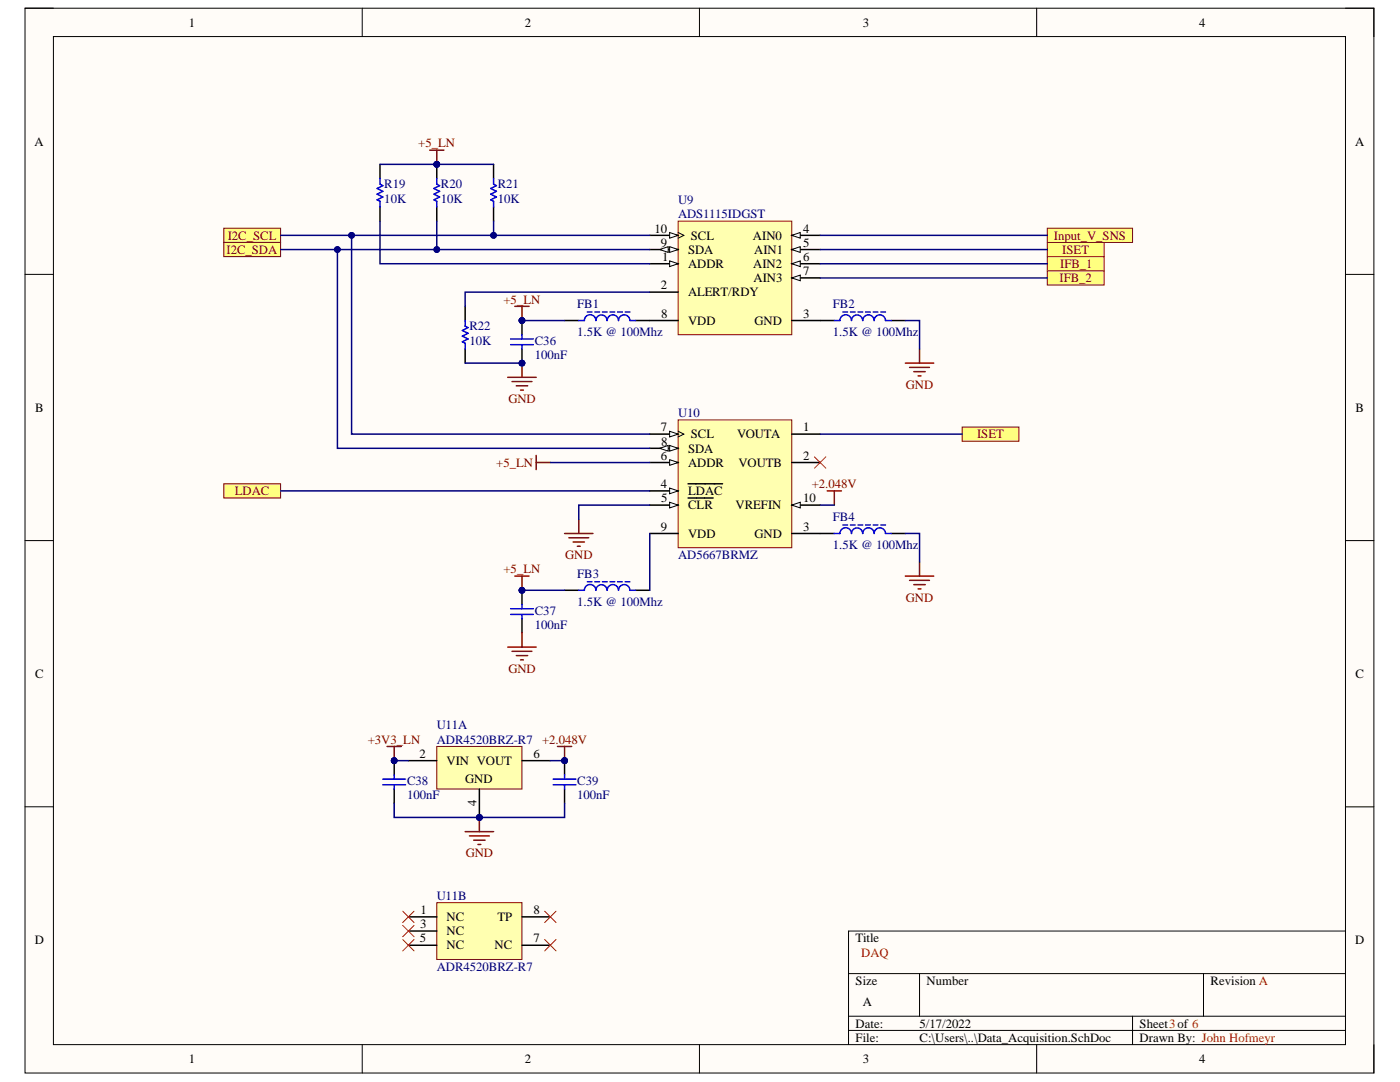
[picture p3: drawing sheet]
<svg xmlns="http://www.w3.org/2000/svg" width="279mm" height="216mm" viewBox="0 0 279 216" stroke-linecap="round" stroke-linejoin="round" font-family="sans-serif">
<defs><g id="words">
<g font-size="2.5">
<text x="37.7" y="5.3">1</text>
<text x="104.8" y="5.3">2</text>
<text x="172.2" y="5.3">3</text>
<text x="239.3" y="5.3">4</text>
<text x="6.9" y="29.1">A</text>
<text x="270.4" y="29.1">A</text>
<text x="130.6" y="46.4">10</text>
<text x="137.9" y="47.8">SCL</text>
<text x="150.3" y="47.8">AIN0</text>
<text x="160.3" y="46.4">4</text>
<text x="131.9" y="49.2">9</text>
<text x="132.1" y="52.1">1</text>
<text x="137.3" y="53.5">ADDR</text>
<text x="137.3" y="50.6">SDA</text>
<text x="150.3" y="53.5">AIN2</text>
<text x="150.5" y="50.6">AIN1</text>
<text x="160.3" y="49.2">5</text>
<text x="160.3" y="52.1">6</text>
<text x="131.9" y="57.7">2</text>
<text x="137.3" y="59.1">ALERT/RDY</text>
<text x="150.4" y="56.3">AIN3</text>
<text x="160.3" y="54.9">7</text>
<text x="132" y="63.4">8</text>
<text x="137.3" y="64.8">VDD</text>
<text x="150.6" y="64.8">GND</text>
<text x="160.3" y="63.4">3</text>
<text x="7" y="82.2">B</text>
<text x="270.6" y="82.2">B</text>
<text x="131.9" y="86.1">7</text>
<text x="132" y="88.9">8</text>
<text x="137.9" y="87.5">SCL</text>
<text x="147.1" y="87.5">VOUTA</text>
<text x="160.3" y="86.1">1</text>
<text x="131.9" y="91.7">6</text>
<text x="137.3" y="93.1">ADDR</text>
<text x="137.3" y="90.3">SDA</text>
<text x="147.4" y="93.1">VOUTB</text>
<text x="160.3" y="91.7">2</text>
<text x="131.9" y="97.4">4</text>
<text x="132" y="100.2">5</text>
<text x="137.3" y="98.8">LDAC</text>
<text x="137.3" y="101.6">CLR</text>
<text x="146.8" y="101.6">VREFIN</text>
<text x="160.3" y="100.2">10</text>
<text x="131.9" y="105.9">9</text>
<text x="137.3" y="107.3">VDD</text>
<text x="150.6" y="107.3">GND</text>
<text x="160.3" y="105.9">3</text>
<text x="7" y="135.3">C</text>
<text x="270.6" y="135.3">C</text>
<text x="83.7" y="151.2">2</text>
<text x="89.1" y="152.7">VIN VOUT</text>
<text x="106.4" y="151.2">6</text>
<text x="92.8" y="156.3">GND</text>
<text x="95.1" y="160.9" transform="rotate(-90 95.1 160.9)">4</text>
<text x="83.9" y="185.2">3</text>
<text x="83.9" y="182.4">1</text>
<text x="89.1" y="183.8">NC</text>
<text x="99.3" y="183.8">TP</text>
<text x="106.4" y="182.4">8</text>
<text x="6.9" y="188.4">D</text>
<text x="83.8" y="188.1">5</text>
<text x="89.1" y="186.6">NC</text>
<text x="89.1" y="189.5">NC</text>
<text x="98.7" y="189.5">NC</text>
<text x="106.4" y="188.1">7</text>
<text x="170.7" y="188.1">Title</text>
<text x="270.5" y="188.4">D</text>
<text x="170.7" y="196.6">Size</text>
<text x="184.9" y="196.6">Number</text>
<text x="241.6" y="196.6">Revision A</text>
<text x="172.2" y="200.8">A</text>
<text x="170.7" y="205.1">Date:</text>
<text x="170.7" y="207.9">File:</text>
<text x="183.5" y="205.1">5/17/2022</text>
<text x="183.5" y="207.9">C:\Users\..\Data_Acquisition.SchDoc</text>
<text x="227.4" y="205.1">Sheet3of 6</text>
<text x="227.4" y="207.9">Drawn By: John Hofmeyr</text>
<text x="37.7" y="212.1">1</text>
<text x="104.8" y="212.1">2</text>
<text x="172.2" y="212.1">3</text>
<text x="239.3" y="212.1">4</text>
</g>
<g font-size="2.5" fill="#800000">
<text x="83.5" y="29.4">+5_LN</text>
<text x="45.4" y="47.8">I2C_SCL</text>
<text x="210.3" y="47.8">Input_V_SNS</text>
<text x="45.2" y="50.6">I2C_SDA</text>
<text x="211.6" y="53.5">IFB_1</text>
<text x="212" y="50.6">ISET</text>
<text x="211.4" y="56.3">IFB_2</text>
<text x="100.5" y="60.6">+5_LN</text>
<text x="180.8" y="77.6">GND</text>
<text x="101.5" y="80.4">GND</text>
<text x="195" y="87.5">ISET</text>
<text x="99" y="93.1">+5_LN</text>
<text x="46.9" y="98.8">LDAC</text>
<text x="162" y="97.4">+2.048V</text>
<text x="112.8" y="111.6">GND</text>
<text x="100.5" y="114.4">+5_LN</text>
<text x="180.8" y="120">GND</text>
<text x="101.5" y="134.2">GND</text>
<text x="73.4" y="148.4">+3V3_LN</text>
<text x="108.2" y="148.4">+2.048V</text>
<text x="92.9" y="171.1">GND</text>
</g>
<g font-size="2.5" fill="#000080">
<text x="76.7" y="37.6">R19</text>
<text x="76.7" y="40.4">10K</text>
<text x="88" y="37.6">R20</text>
<text x="88" y="40.4">10K</text>
<text x="99.3" y="37.6">R21</text>
<text x="99.3" y="40.4">10K</text>
<text x="135.3" y="40.7">U9</text>
<text x="135.3" y="43.6">ADS1115IDGST</text>
<text x="93.7" y="65.9">R22</text>
<text x="115.2" y="61.4">FB1</text>
<text x="166.2" y="61.4">FB2</text>
<text x="93.7" y="68.8">10K</text>
<text x="106.7" y="68.8">C36</text>
<text x="106.7" y="71.6">100nF</text>
<text x="115.2" y="67.1">1.5K @ 100Mhz</text>
<text x="166.2" y="67.1">1.5K @ 100Mhz</text>
<text x="135.3" y="83.2">U10</text>
<text x="166.2" y="103.9">FB4</text>
<text x="135.3" y="111.6">AD5667BRMZ</text>
<text x="166.2" y="109.6">1.5K @ 100Mhz</text>
<text x="115.2" y="115.3">FB3</text>
<text x="106.7" y="122.6">C37</text>
<text x="106.7" y="125.5">100nF</text>
<text x="115.2" y="120.9">1.5K @ 100Mhz</text>
<text x="87.2" y="145.5">U11A</text>
<text x="87.2" y="148.4">ADR4520BRZ-R7</text>
<text x="81.2" y="156.6">C38</text>
<text x="81.2" y="159.4">100nF</text>
<text x="115.2" y="156.6">C39</text>
<text x="115.2" y="159.4">100nF</text>
<text x="87.2" y="179.6">U11B</text>
<text x="87.2" y="193.7">ADR4520BRZ-R7</text>
</g>
<text font-size="2.5" fill="#f00" x="171.9" y="190.9">DAQ</text>
</g></defs>
<path d="M5 1.6h269.2v212.5h-269.2z" fill-rule="evenodd" fill="#fffcf8"/>
<path d="M5 1.6h269.2v212.5h-269.2z" fill="none" stroke="#000" stroke-width=".2"/>
<path d="M10.7 7.3h257.8v201.1h-257.8z" fill-rule="evenodd" fill="#fffcf8"/>
<g fill="none" stroke="#000" stroke-width=".2">
<path d="M5 1.6h5.7M10.7 7.3h257.8v201.1h-257.8zM72.3 1.6v5.7M139.6 1.6v5.7M206.9 1.6v5.7M268.5 1.6h5.7v5.7M5 54.7h5.7M268.5 54.8h5.7M5 107.9h5.7M268.5 107.9h5.7M5 161h5.7M268.5 161h5.7"/>
<path d="M169.3 194.3h99.2M183.5 194.3v8.5M240.2 194.3v8.5M268.5 185.8h-99.2v22.6M72.3 208.4v5.7M139.6 208.4v5.7M169.3 202.8h99.2M169.3 205.6h99.2M206.9 208.4v5.7M226 202.8v5.6M274.2 208.4v5.7"/>
</g>
<path d="M135.3 44.1h22.7v22.7h-22.7z" fill-rule="evenodd" fill="#ffffb0"/>
<path d="M135.3 44.1h22.7v22.7h-22.7z" fill="none" stroke="#800000" stroke-width=".2"/>
<path d="M129.7 52.6h5.6" fill="none" stroke="#000" stroke-width=".3"/>
<path d="M133.6 52.1l1.7 .5-1.7 .6z" fill="#f8fcff"/>
<path d="M133.6 52.1l1.7 .5-1.7 .6z" fill="none" stroke="#000" stroke-width=".2"/>
<path d="M129.7 58.3h5.6M158 47h5.7M158 64h5.7" fill="none" stroke="#000" stroke-width=".3"/>
<path d="M158 47l1.7-.6v1.1z" fill="#f8fcff"/>
<path d="M158 47l1.7-.6v1.1z" fill="none" stroke="#000" stroke-width=".2"/>
<path d="M158 49.8h5.7" fill="none" stroke="#000" stroke-width=".3"/>
<path d="M158 49.8l1.7-.6v1.2z" fill="#f8fcff"/>
<path d="M158 49.8l1.7-.6v1.2z" fill="none" stroke="#000" stroke-width=".2"/>
<path d="M158 52.6h5.7" fill="none" stroke="#000" stroke-width=".3"/>
<path d="M158 52.6l1.7-.5v1.1z" fill="#f8fcff"/>
<path d="M158 52.6l1.7-.5v1.1z" fill="none" stroke="#000" stroke-width=".2"/>
<path d="M158 55.5h5.7" fill="none" stroke="#000" stroke-width=".3"/>
<path d="M158 55.5l1.7-.6v1.1z" fill="#f8fcff"/>
<path d="M158 55.5l1.7-.6v1.1z" fill="none" stroke="#000" stroke-width=".2"/>
<path d="M129.7 49.8h5.6M129.7 64h5.6" fill="none" stroke="#000" stroke-width=".3"/>
<path d="M133.6 49.2l1.7 .6-1.7 .6z" fill="#f8fcff"/>
<path d="M133.6 49.2l1.7 .6-1.7 .6z" fill="none" stroke="#000" stroke-width=".2"/>
<path d="M131.7 49.8l1.7-.6v1.2z" fill="#f8fcff"/>
<path d="M131.7 49.8l1.7-.6v1.2z" fill="none" stroke="#000" stroke-width=".2"/>
<path d="M129.7 47h5.6" fill="none" stroke="#000" stroke-width=".3"/>
<path d="M133.6 46.4l1.7 .6-1.7 .5z" fill="#f8fcff"/>
<path d="M133.6 46.4l1.7 .6-1.7 .5zM135.3 46.4l1.2 .6-1.2 .5" fill="none" stroke="#000" stroke-width=".2"/>
<path d="M135.3 83.8h22.7v25.5h-22.7z" fill-rule="evenodd" fill="#ffffb0"/>
<path d="M135.3 83.8h22.7v25.5h-22.7z" fill="none" stroke="#800000" stroke-width=".2"/>
<path d="M129.7 98h5.6M158 86.6h5.7M158 92.3h5.7M158 106.5h5.7" fill="none" stroke="#000" stroke-width=".3"/>
<path d="M133.6 97.4l1.7 .6-1.7 .5z" fill="#f8fcff"/>
<path d="M133.6 97.4l1.7 .6-1.7 .5z" fill="none" stroke="#000" stroke-width=".2"/>
<path d="M137.3 96.5h6.9M129.7 100.8h5.6" fill="none" stroke="#000" stroke-width=".3"/>
<path d="M133.6 100.2l1.7 .6-1.7 .6z" fill="#f8fcff"/>
<path d="M133.6 100.2l1.7 .6-1.7 .6z" fill="none" stroke="#000" stroke-width=".2"/>
<path d="M129.7 92.3h5.6M137.3 99.4h5" fill="none" stroke="#000" stroke-width=".3"/>
<path d="M133.6 91.7l1.7 .6-1.7 .6z" fill="#f8fcff"/>
<path d="M133.6 91.7l1.7 .6-1.7 .6z" fill="none" stroke="#000" stroke-width=".2"/>
<path d="M129.7 86.6h5.6" fill="none" stroke="#000" stroke-width=".3"/>
<path d="M133.6 86.1l1.7 .5-1.7 .6z" fill="#f8fcff"/>
<path d="M133.6 86.1l1.7 .5-1.7 .6zM135.3 86.1l1.2 .5-1.2 .6" fill="none" stroke="#000" stroke-width=".2"/>
<path d="M129.7 89.5h5.6" fill="none" stroke="#000" stroke-width=".3"/>
<path d="M133.6 88.9l1.7 .6-1.7 .5z" fill="#f8fcff"/>
<path d="M133.6 88.9l1.7 .6-1.7 .5z" fill="none" stroke="#000" stroke-width=".2"/>
<path d="M131.7 89.5l1.7-.6v1.1z" fill="#f8fcff"/>
<path d="M131.7 89.5l1.7-.6v1.1z" fill="none" stroke="#000" stroke-width=".2"/>
<path d="M129.7 106.5h5.6M158 100.8h5.7" fill="none" stroke="#000" stroke-width=".3"/>
<path d="M158 100.8l1.7-.6v1.2z" fill="#f8fcff"/>
<path d="M158 100.8l1.7-.6v1.2z" fill="none" stroke="#000" stroke-width=".2"/>
<circle cx="95.7" cy="163.1" r=".57" fill="#000080"/>
<circle cx="95.7" cy="163.1" r=".57" fill="none" stroke="#000080" stroke-width=".2"/>
<path d="M87.2 148.9h17v8.5h-17z" fill-rule="evenodd" fill="#ffffb0"/>
<path d="M87.2 148.9h17v8.5h-17z" fill="none" stroke="#800000" stroke-width=".2"/>
<path d="M81.5 151.8h5.7M95.7 157.4v5.7" fill="none" stroke="#000" stroke-width=".3"/>
<circle cx="95.7" cy="163.1" r=".57" fill="#000080"/>
<circle cx="95.7" cy="163.1" r=".57" fill="none" stroke="#000080" stroke-width=".2"/>
<path d="M104.2 151.8h5.6" fill="none" stroke="#000" stroke-width=".3"/>
<path d="M87.2 180.1h17v11.3h-17z" fill-rule="evenodd" fill="#ffffb0"/>
<path d="M87.2 180.1h17v11.3h-17z" fill="none" stroke="#800000" stroke-width=".2"/>
<path d="M81.5 182.9h5.7M81.5 185.8h5.7M81.5 188.6h5.7M104.2 182.9h5.6M104.2 188.6h5.6" fill="none" stroke="#000" stroke-width=".3"/>
<path d="M80.4 181.8l2.2 2.3M80.4 184.6l2.2 2.3M80.4 187.5l2.2 2.2M82.6 181.8l-2.2 2.3M82.6 184.6l-2.2 2.3M82.6 187.5l-2.2 2.2M108.7 187.5l2.3 2.2M108.7 181.8l2.3 2.3M111 187.5l-2.3 2.2M111 181.8l-2.3 2.3" fill="none" stroke="#f00" stroke-width=".2"/>
<path d="M77.3 148.9h2.8M78.7 148.9v2.9" fill="none" stroke="#800000" stroke-width=".3"/>
<circle cx="78.7" cy="151.8" r=".57" fill="#000080"/>
<circle cx="78.7" cy="151.8" r=".57" fill="none" stroke="#000080" stroke-width=".2"/>
<path d="M102.8 61.1h2.8M104.2 61.1v2.9" fill="none" stroke="#800000" stroke-width=".3"/>
<circle cx="104.2" cy="64" r=".57" fill="#000080"/>
<circle cx="104.2" cy="64" r=".57" fill="none" stroke="#000080" stroke-width=".2"/>
<circle cx="104.2" cy="72.5" r=".57" fill="#000080"/>
<circle cx="104.2" cy="72.5" r=".57" fill="none" stroke="#000080" stroke-width=".2"/>
<circle cx="104.2" cy="64" r=".57" fill="#000080"/>
<circle cx="104.2" cy="64" r=".57" fill="none" stroke="#000080" stroke-width=".2"/>
<path d="M104.2 69.6v2.9" fill="none" stroke="#000" stroke-width=".3"/>
<circle cx="104.2" cy="72.5" r=".57" fill="#000080"/>
<circle cx="104.2" cy="72.5" r=".57" fill="none" stroke="#000080" stroke-width=".2"/>
<path d="M104.2 64v2.8" fill="none" stroke="#000" stroke-width=".3"/>
<circle cx="104.2" cy="64" r=".57" fill="#000080"/>
<circle cx="104.2" cy="64" r=".57" fill="none" stroke="#000080" stroke-width=".2"/>
<g fill="none" stroke="#00f" stroke-width=".3">
<path d="M101.9 67.6h4.5M101.9 68.8h4.5M104.2 66.8v.8M104.2 68.8v.8M115.5 64h1.1M116.6 64a1.15 1.15 0 0 1 1.2-1.2 1.15 1.15 0 0 1 1.1 1.2 1.11 1.11 0 0 1 1.1-1.2 1.11 1.11 0 0 1 1.1 1.2M117.2 62.3h1M118.7 62.3h1M120.2 62.3h1M121.2 64a1.13 1.13 0 0 1 1.1-1.2 1.13 1.13 0 0 1 1.1 1.2 1.13 1.13 0 0 1 1.2-1.2 1.13 1.13 0 0 1 1.1 1.2h1.1M121.7 62.3h1M123.2 62.3h1"/>
<path d="M124.8 62.3h.9M166.5 64h1.1a1.16 1.16 0 0 1 1.2-1.2 1.16 1.16 0 0 1 1.1 1.2 1.12 1.12 0 0 1 1.2-1.2 1.12 1.12 0 0 1 1.1 1.2 1.14 1.14 0 0 1 1.1-1.2 1.14 1.14 0 0 1 1.2 1.2 1.13 1.13 0 0 1 1.1-1.2 1.13 1.13 0 0 1 1.1 1.2h1.1M168.2 62.3h1M169.7 62.3h1M171.2 62.3h1M172.7 62.3h1M174.3 62.3h.9M175.8 62.3h.9"/>
</g>
<path d="M112.7 64h2.8M126.8 64h2.9M163.7 64h2.8M177.8 64h2.9" fill="none" stroke="#000" stroke-width=".3"/>
<path d="M101.3 75.3h5.7M102.2 76.1h4M103 77h2.3M103.9 77.8h.6M104.2 72.5v2.8M180.7 72.5h5.6M181.5 73.3h4M182.4 74.2h2.2M183.2 75h.6M183.5 69.6v2.9" fill="none" stroke="#800000" stroke-width=".3"/>
<circle cx="104.2" cy="72.5" r=".57" fill="#000080"/>
<circle cx="104.2" cy="72.5" r=".57" fill="none" stroke="#000080" stroke-width=".2"/>
<path d="M102.8 114.9h2.8M104.2 114.9v2.9" fill="none" stroke="#800000" stroke-width=".3"/>
<circle cx="104.2" cy="117.8" r=".57" fill="#000080"/>
<circle cx="104.2" cy="117.8" r=".57" fill="none" stroke="#000080" stroke-width=".2"/>
<path d="M112.7 117.8h2.8M126.8 117.8h2.9" fill="none" stroke="#000" stroke-width=".3"/>
<path d="M115.5 117.8h1.1M116.6 117.8a1.16 1.16 0 0 1 1.2-1.2 1.16 1.16 0 0 1 1.1 1.2 1.11 1.11 0 0 1 1.1-1.1 1.11 1.11 0 0 1 1.1 1.1M117.2 116.1h1M118.7 116.1h1M120.2 116.1h1M121.2 117.8a1.13 1.13 0 0 1 1.1-1.1 1.13 1.13 0 0 1 1.1 1.1 1.13 1.13 0 0 1 1.2-1.1 1.13 1.13 0 0 1 1.1 1.1h1.1M121.7 116.1h1M123.2 116.1h1M124.8 116.1h.9" fill="none" stroke="#00f" stroke-width=".3"/>
<circle cx="104.2" cy="117.8" r=".57" fill="#000080"/>
<circle cx="104.2" cy="117.8" r=".57" fill="none" stroke="#000080" stroke-width=".2"/>
<path d="M104.2 117.8v2.8M104.2 123.5v2.8" fill="none" stroke="#000" stroke-width=".3"/>
<circle cx="104.2" cy="117.8" r=".57" fill="#000080"/>
<circle cx="104.2" cy="117.8" r=".57" fill="none" stroke="#000080" stroke-width=".2"/>
<path d="M166.5 106.5h1.1a1.16 1.16 0 0 1 1.2-1.2 1.16 1.16 0 0 1 1.1 1.2 1.12 1.12 0 0 1 1.2-1.2 1.12 1.12 0 0 1 1.1 1.2 1.14 1.14 0 0 1 1.1-1.2 1.14 1.14 0 0 1 1.2 1.2 1.13 1.13 0 0 1 1.1-1.2 1.13 1.13 0 0 1 1.1 1.2h1.1M168.2 104.7h1M169.7 104.7h1M171.2 104.7h1M172.7 104.7h1M174.3 104.7h.9M175.8 104.7h.9M101.9 121.5h4.5M101.9 122.6h4.5M104.2 120.6v.9M104.2 122.6v.9" fill="none" stroke="#00f" stroke-width=".3"/>
<path d="M180.7 115h5.6M181.5 115.8h4M182.4 116.7h2.2M183.2 117.5h.6M183.5 112.1v2.9M101.3 129.1h5.7M102.2 130h4M103 130.8h2.3M103.9 131.7h.6M104.2 126.3v2.8" fill="none" stroke="#800000" stroke-width=".3"/>
<path d="M163.7 106.5h2.8M177.8 106.5h2.9" fill="none" stroke="#000" stroke-width=".3"/>
<circle cx="78.7" cy="151.8" r=".57" fill="#000080"/>
<circle cx="78.7" cy="151.8" r=".57" fill="none" stroke="#000080" stroke-width=".2"/>
<path d="M78.7 151.8v2.8M78.7 157.4v2.9" fill="none" stroke="#000" stroke-width=".3"/>
<circle cx="78.7" cy="151.8" r=".57" fill="#000080"/>
<circle cx="78.7" cy="151.8" r=".57" fill="none" stroke="#000080" stroke-width=".2"/>
<path d="M76.4 155.5h4.5M76.4 156.6h4.5M78.7 154.6v.9M78.7 156.6v.8" fill="none" stroke="#00f" stroke-width=".3"/>
<circle cx="112.7" cy="151.8" r=".57" fill="#000080"/>
<circle cx="112.7" cy="151.8" r=".57" fill="none" stroke="#000080" stroke-width=".2"/>
<path d="M112.7 151.8v2.8M112.7 157.4v2.9" fill="none" stroke="#000" stroke-width=".3"/>
<circle cx="112.7" cy="151.8" r=".57" fill="#000080"/>
<circle cx="112.7" cy="151.8" r=".57" fill="none" stroke="#000080" stroke-width=".2"/>
<path d="M110.4 155.5h4.5M110.4 156.6h4.5M112.7 154.6v.9M112.7 156.6v.8" fill="none" stroke="#00f" stroke-width=".3"/>
<path d="M111.3 148.9h2.8M112.7 148.9v2.9" fill="none" stroke="#800000" stroke-width=".3"/>
<circle cx="112.7" cy="151.8" r=".57" fill="#000080"/>
<circle cx="112.7" cy="151.8" r=".57" fill="none" stroke="#000080" stroke-width=".2"/>
<path d="M165.1 98h2.8M166.5 98v2.8" fill="none" stroke="#800000" stroke-width=".3"/>
<path d="M75.8 32.8v2.8M75.8 41.3v2.8" fill="none" stroke="#000" stroke-width=".3"/>
<path d="M75.8 35.6v1.2l.6 .2-1.1 .6 1.1 .6-1.1 .5 1.1 .6-1.1 .6 .5 .3v1.1" fill="none" stroke="#00f" stroke-width=".3"/>
<circle cx="87.2" cy="32.8" r=".57" fill="#000080"/>
<circle cx="87.2" cy="32.8" r=".57" fill="none" stroke="#000080" stroke-width=".2"/>
<path d="M87.2 32.8v2.8" fill="none" stroke="#000" stroke-width=".3"/>
<circle cx="87.2" cy="32.8" r=".57" fill="#000080"/>
<circle cx="87.2" cy="32.8" r=".57" fill="none" stroke="#000080" stroke-width=".2"/>
<path d="M98.5 32.8v2.8M87.2 41.3v2.8M98.5 41.3v2.8M92.8 61.1v2.9M92.8 69.6v2.9" fill="none" stroke="#000" stroke-width=".3"/>
<path d="M87.2 35.6v1.2l.5 .2-1.1 .6 1.1 .6-1.1 .5 1.1 .6-1.1 .6 .6 .3v1.1M98.5 35.6v1.2l.6 .2-1.2 .6 1.2 .6-1.2 .5 1.2 .6-1.2 .6 .6 .3v1.1M92.8 64v1.1l.6 .3-1.1 .5 1.1 .6-1.1 .6 1.1 .5-1.1 .6 .5 .3v1.1" fill="none" stroke="#00f" stroke-width=".3"/>
<path d="M192 85.2h11.3v2.8h-11.3z" fill-rule="evenodd" fill="#ffff80"/>
<path d="M192 85.2h11.3v2.8h-11.3z" fill="none" stroke="#800000" stroke-width=".2"/>
<path d="M44.7 45.5h11.3v2.9h-11.3z" fill-rule="evenodd" fill="#ffff80"/>
<path d="M44.7 45.5h11.3v2.9h-11.3z" fill="none" stroke="#800000" stroke-width=".2"/>
<path d="M44.7 48.4h11.3v2.8h-11.3z" fill-rule="evenodd" fill="#ffff80"/>
<path d="M44.7 48.4h11.3v2.8h-11.3z" fill="none" stroke="#800000" stroke-width=".2"/>
<path d="M44.7 96.5h11.3v2.9h-11.3z" fill-rule="evenodd" fill="#ffff80"/>
<path d="M44.7 96.5h11.3v2.9h-11.3z" fill="none" stroke="#800000" stroke-width=".2"/>
<path d="M209 48.4h11.4v2.8h-11.4z" fill-rule="evenodd" fill="#ffff80"/>
<path d="M209 48.4h11.4v2.8h-11.4z" fill="none" stroke="#800000" stroke-width=".2"/>
<path d="M209 45.5h17v2.9h-17z" fill-rule="evenodd" fill="#ffff80"/>
<path d="M209 45.5h17v2.9h-17z" fill="none" stroke="#800000" stroke-width=".2"/>
<path d="M162.5 91.2l2.3 2.2M164.8 91.2l-2.3 2.2" fill="none" stroke="#f00" stroke-width=".2"/>
<path d="M92.8 165.9h5.7M93.7 166.8h4M94.5 167.6h2.3M95.4 168.5h.6M95.7 163.1v2.8" fill="none" stroke="#800000" stroke-width=".3"/>
<circle cx="95.7" cy="163.1" r=".57" fill="#000080"/>
<circle cx="95.7" cy="163.1" r=".57" fill="none" stroke="#000080" stroke-width=".2"/>
<path d="M85.7 30h2.9M87.2 30v2.8" fill="none" stroke="#800000" stroke-width=".3"/>
<circle cx="87.2" cy="32.8" r=".57" fill="#000080"/>
<circle cx="87.2" cy="32.8" r=".57" fill="none" stroke="#000080" stroke-width=".2"/>
<path d="M107 90.9v2.8M107 92.3h2.8M112.7 106.5h5.6M113.5 107.3h4M114.4 108.1h2.2M115.2 109h.6M115.5 103.6v2.9" fill="none" stroke="#800000" stroke-width=".3"/>
<path d="M209 51.2h11.4v2.8h-11.4z" fill-rule="evenodd" fill="#ffff80"/>
<path d="M209 51.2h11.4v2.8h-11.4z" fill="none" stroke="#800000" stroke-width=".2"/>
<path d="M209 54h11.4v2.9h-11.4z" fill-rule="evenodd" fill="#ffff80"/>
<path d="M209 54h11.4v2.9h-11.4z" fill="none" stroke="#800000" stroke-width=".2"/>
<path d="M56 49.8h31.2M56 98h73.7M129.7 106.5v11.3" fill="none" stroke="#000080" stroke-width=".3"/>
<circle cx="87.2" cy="49.8" r=".57" fill="#000080"/>
<circle cx="87.2" cy="49.8" r=".57" fill="none" stroke="#000080" stroke-width=".2"/>
<circle cx="67.3" cy="49.8" r=".57" fill="#000080"/>
<circle cx="67.3" cy="49.8" r=".57" fill="none" stroke="#000080" stroke-width=".2"/>
<path d="M56 47h42.5" fill="none" stroke="#000080" stroke-width=".3"/>
<circle cx="98.5" cy="47" r=".57" fill="#000080"/>
<circle cx="98.5" cy="47" r=".57" fill="none" stroke="#000080" stroke-width=".2"/>
<circle cx="70.2" cy="47" r=".57" fill="#000080"/>
<circle cx="70.2" cy="47" r=".57" fill="none" stroke="#000080" stroke-width=".2"/>
<path d="M67.3 49.8v39.7h62.4" fill="none" stroke="#000080" stroke-width=".3"/>
<circle cx="67.3" cy="49.8" r=".57" fill="#000080"/>
<circle cx="67.3" cy="49.8" r=".57" fill="none" stroke="#000080" stroke-width=".2"/>
<path d="M70.2 47v39.6h59.5" fill="none" stroke="#000080" stroke-width=".3"/>
<circle cx="70.2" cy="47" r=".57" fill="#000080"/>
<circle cx="70.2" cy="47" r=".57" fill="none" stroke="#000080" stroke-width=".2"/>
<path d="M75.8 32.8h22.7M75.8 44.1v8.5h53.9" fill="none" stroke="#000080" stroke-width=".3"/>
<circle cx="87.2" cy="32.8" r=".57" fill="#000080"/>
<circle cx="87.2" cy="32.8" r=".57" fill="none" stroke="#000080" stroke-width=".2"/>
<path d="M78.7 160.3v2.8h34v-2.8" fill="none" stroke="#000080" stroke-width=".3"/>
<circle cx="95.7" cy="163.1" r=".57" fill="#000080"/>
<circle cx="95.7" cy="163.1" r=".57" fill="none" stroke="#000080" stroke-width=".2"/>
<path d="M78.7 151.8h2.8" fill="none" stroke="#000080" stroke-width=".3"/>
<circle cx="78.7" cy="151.8" r=".57" fill="#000080"/>
<circle cx="78.7" cy="151.8" r=".57" fill="none" stroke="#000080" stroke-width=".2"/>
<path d="M87.2 44.1v5.7h42.5" fill="none" stroke="#000080" stroke-width=".3"/>
<circle cx="87.2" cy="49.8" r=".57" fill="#000080"/>
<circle cx="87.2" cy="49.8" r=".57" fill="none" stroke="#000080" stroke-width=".2"/>
<path d="M92.8 72.5h11.4" fill="none" stroke="#000080" stroke-width=".3"/>
<circle cx="104.2" cy="72.5" r=".57" fill="#000080"/>
<circle cx="104.2" cy="72.5" r=".57" fill="none" stroke="#000080" stroke-width=".2"/>
<path d="M98.5 44.1v2.9h31.2M129.7 58.3h-36.9v2.8" fill="none" stroke="#000080" stroke-width=".3"/>
<circle cx="98.5" cy="47" r=".57" fill="#000080"/>
<circle cx="98.5" cy="47" r=".57" fill="none" stroke="#000080" stroke-width=".2"/>
<path d="M104.2 117.8h8.5" fill="none" stroke="#000080" stroke-width=".3"/>
<circle cx="104.2" cy="117.8" r=".57" fill="#000080"/>
<circle cx="104.2" cy="117.8" r=".57" fill="none" stroke="#000080" stroke-width=".2"/>
<path d="M104.2 64h8.5" fill="none" stroke="#000080" stroke-width=".3"/>
<circle cx="104.2" cy="64" r=".57" fill="#000080"/>
<circle cx="104.2" cy="64" r=".57" fill="none" stroke="#000080" stroke-width=".2"/>
<path d="M109.8 151.8h2.9" fill="none" stroke="#000080" stroke-width=".3"/>
<circle cx="112.7" cy="151.8" r=".57" fill="#000080"/>
<circle cx="112.7" cy="151.8" r=".57" fill="none" stroke="#000080" stroke-width=".2"/>
<path d="M163.7 55.5h45.3M163.7 52.6h45.3M163.7 49.8h45.3M163.7 47h45.3M180.7 64h2.8v5.6M109.8 92.3h19.9M163.7 86.6h28.3M129.7 100.8h-14.2v2.8M163.7 100.8h2.8M180.7 106.5h2.8v5.6" fill="none" stroke="#000080" stroke-width=".3"/>
<use href="#words"/>
</svg>
